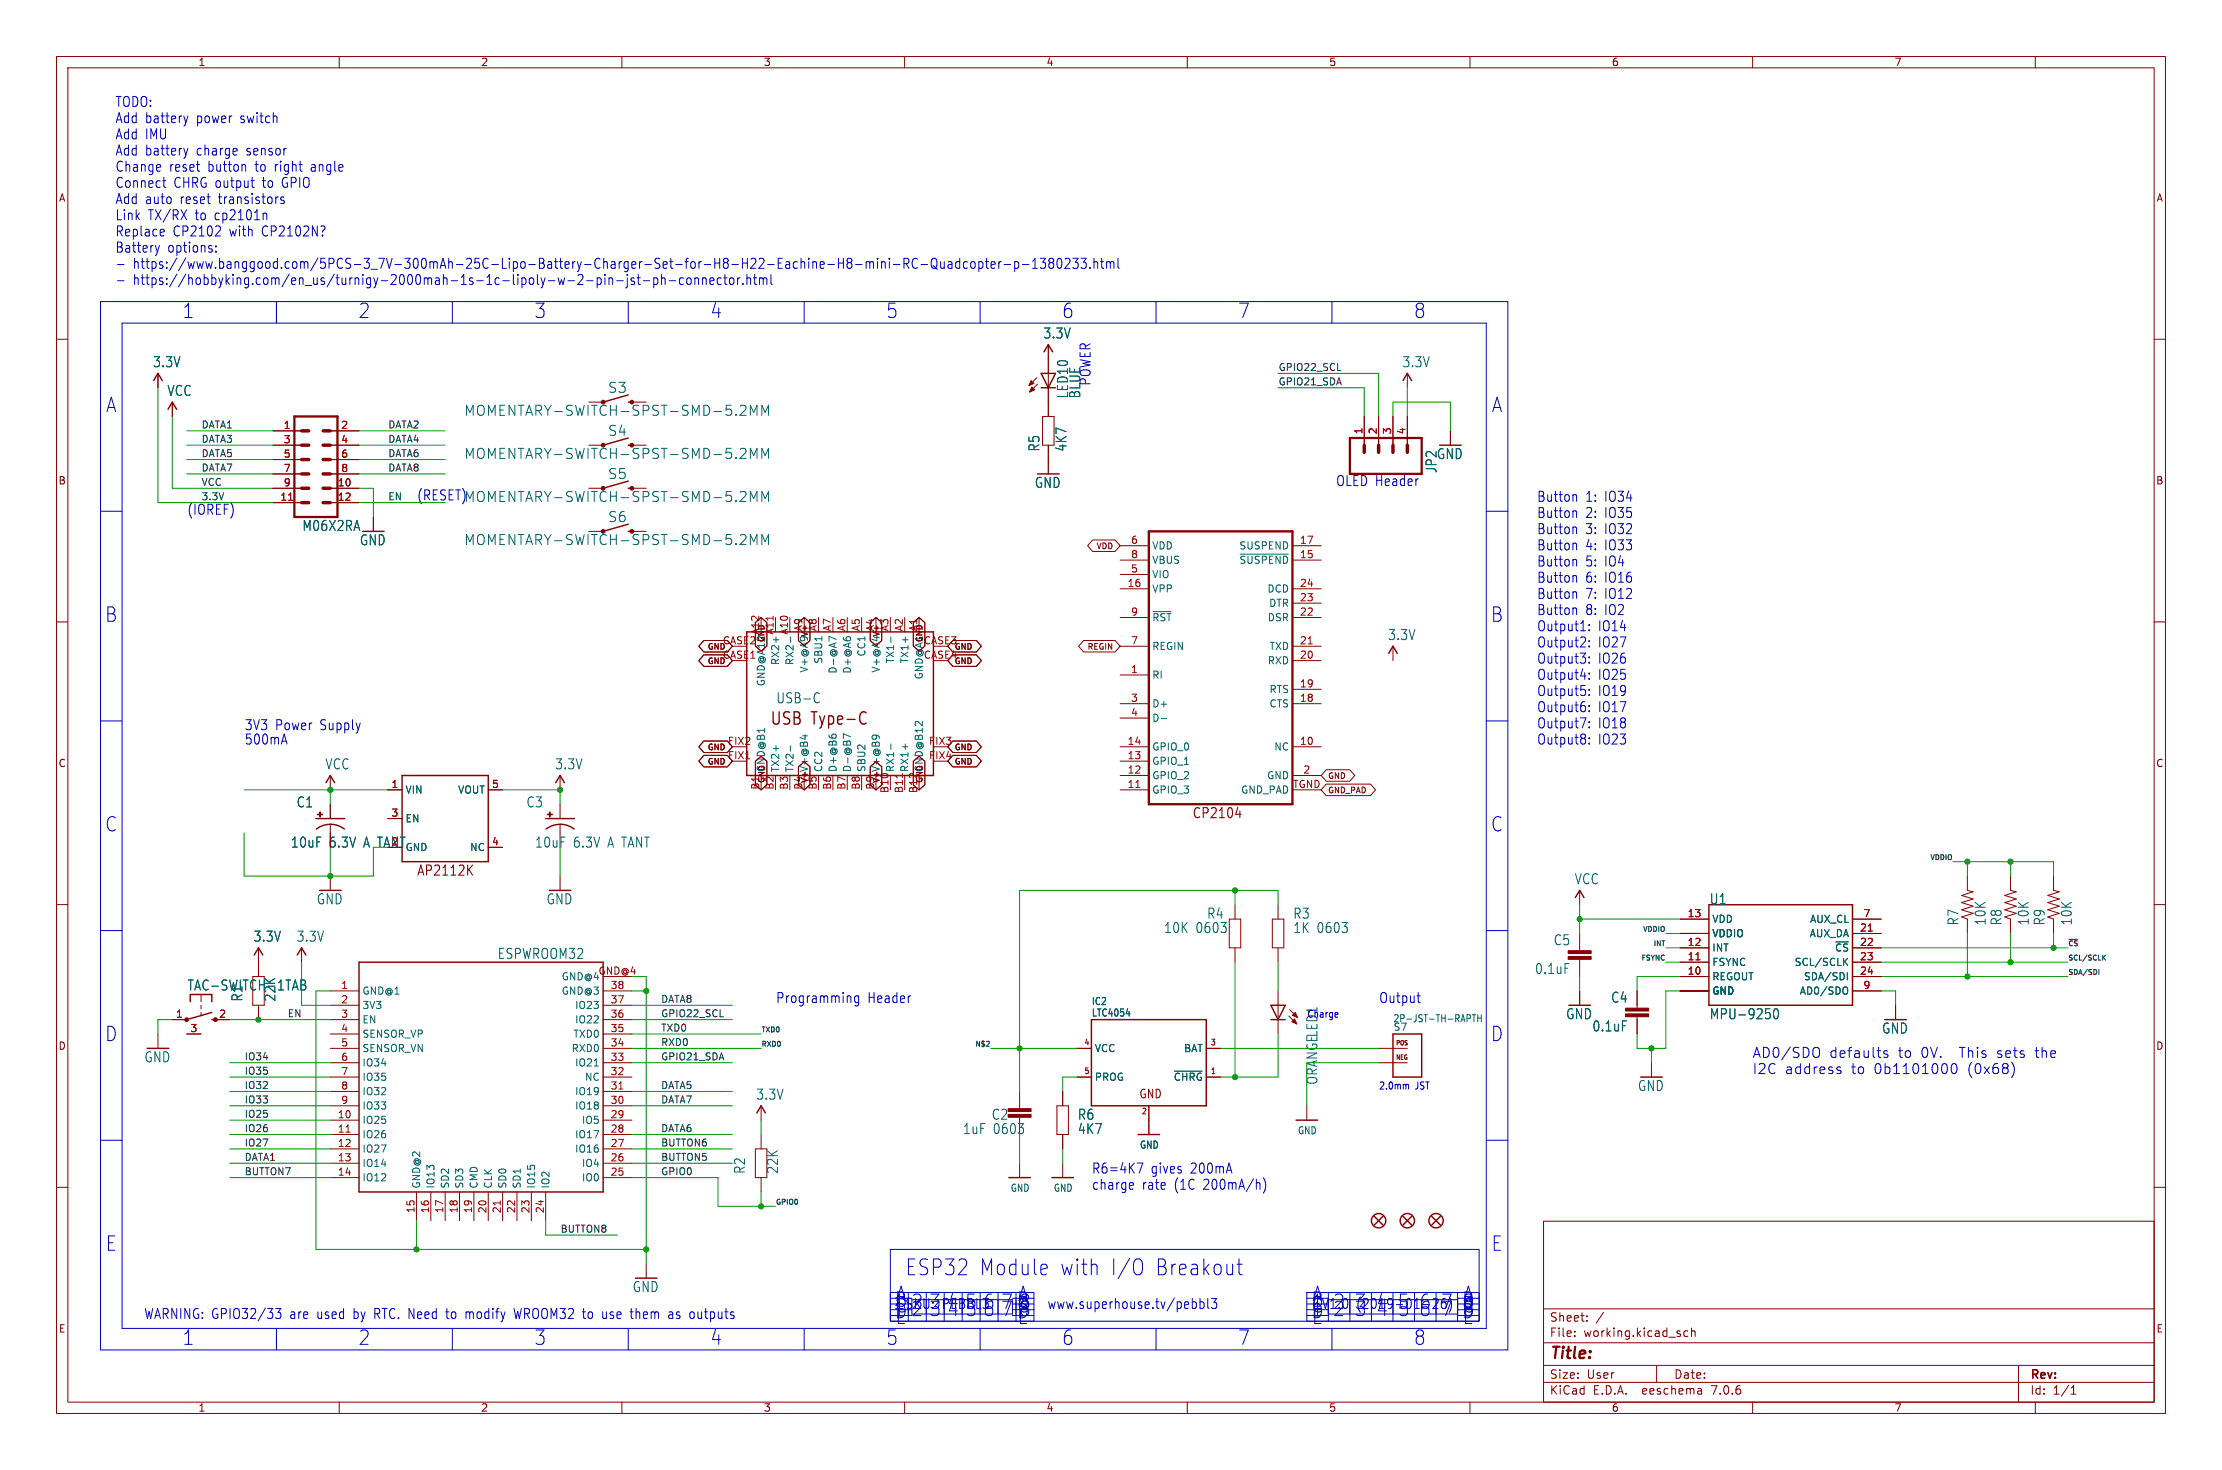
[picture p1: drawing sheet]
<svg xmlns="http://www.w3.org/2000/svg" width="393mm" height="260mm" viewBox="0 0 393 260" stroke-linecap="round" stroke-linejoin="round" font-family="sans-serif">
<defs><g id="words">
<g font-size="3.9" fill="#0000c2">
<text x="160" y="225.8">ESP32</text>
<text x="173.1" y="225.8">Module</text>
<text x="187.4" y="225.8">with</text>
<text x="196.3" y="225.8">I/O</text>
<text x="204.2" y="225.8">Breakout</text>
</g>
<g font-size="3.5" fill="#0000c2">
<text x="32.2" y="56.5">1</text>
<text x="63.4" y="56.5">2</text>
<text x="94.5" y="56.5">3</text>
<text x="125.6" y="56.5">4</text>
<text x="156.7" y="56.5">5</text>
<text x="187.8" y="56.5">6</text>
<text x="218.9" y="56.5">7</text>
<text x="250.1" y="56.5">8</text>
<text x="18.7" y="73.1">A</text>
<text x="263.8" y="73.1">A</text>
<text x="18.5" y="110.2">B</text>
<text x="263.7" y="110.2">B</text>
<text x="18.5" y="147.3">C</text>
<text x="263.7" y="147.3">C</text>
<text x="18.5" y="184.4">D</text>
<text x="263.7" y="184.4">D</text>
<text x="18.7" y="221.5">E</text>
<text x="263.8" y="221.5">E</text>
<text x="158" y="231.8">1</text>
<text x="158.2" y="231.4">B</text>
<text x="158.2" y="233.4">D</text>
<text x="158.4" y="230.4">A</text>
<text x="161.2" y="233">2</text>
<text x="164.3" y="233">3</text>
<text x="164.3" y="231.8">3</text>
<text x="167.5" y="233">4</text>
<text x="170.7" y="231.8">5</text>
<text x="173.9" y="233">6</text>
<text x="177" y="233">7</text>
<text x="177" y="231.8">7</text>
<text x="179.8" y="231.4">B</text>
<text x="179.8" y="233.4">D</text>
<text x="180" y="230.4">A</text>
<text x="180.2" y="231.8">8</text>
<text x="231.9" y="231.4">B</text>
<text x="232" y="233">1</text>
<text x="232" y="231.8">1</text>
<text x="232.1" y="230.4">A</text>
<text x="235.8" y="231.8">2</text>
<text x="235.8" y="233">2</text>
<text x="239.6" y="231.8">3</text>
<text x="239.6" y="233">3</text>
<text x="243.4" y="231.8">4</text>
<text x="247.2" y="231.8">5</text>
<text x="247.2" y="233">5</text>
<text x="251" y="233">6</text>
<text x="251" y="231.8">6</text>
<text x="254.8" y="231.8">7</text>
<text x="258.6" y="231.4">B</text>
<text x="258.6" y="231.8">8</text>
<text x="258.6" y="233">8</text>
<text x="258.7" y="230.4">A</text>
<text x="32.2" y="238.1">1</text>
<text x="63.4" y="238.1">2</text>
<text x="94.5" y="238.1">3</text>
<text x="125.6" y="238.1">4</text>
<text x="156.7" y="238.1">5</text>
<text x="158.4" y="234.4">E</text>
<text x="179.9" y="234.4">E</text>
<text x="187.8" y="238.1">6</text>
<text x="218.9" y="238.1">7</text>
<text x="232" y="234.4">E</text>
<text x="250.1" y="238.1">8</text>
<text x="258.7" y="234.4">E</text>
</g>
<text font-size="3" fill="#840000" x="136.1" y="128.5">USB Type-C</text>
<text font-size="2.8" fill="#840000" x="274" y="240.9">Title:</text>
<g font-size="2.5" fill="#0000c2">
<text x="20.3" y="19.1">TODO:</text>
<text x="20.3" y="21.9">Add battery</text>
<text x="34.8" y="21.9">power</text>
<text x="42.7" y="21.9">switch</text>
<text x="20.3" y="24.8">Add IMU</text>
<text x="20.3" y="27.6">Add battery</text>
<text x="34.8" y="27.6">charge</text>
<text x="43.7" y="27.6">sensor</text>
<text x="20.3" y="30.5">Change</text>
<text x="20.3" y="33.4">Connect</text>
<text x="29.9" y="30.5">reset</text>
<text x="30.7" y="33.4">CHRG output</text>
<text x="36.8" y="30.5">button</text>
<text x="45.3" y="30.5">to</text>
<text x="46.6" y="33.4">to</text>
<text x="48.9" y="30.5">right</text>
<text x="50.2" y="33.4">GPIO</text>
<text x="55.4" y="30.5">angle</text>
<text x="20.3" y="36.2">Add auto</text>
<text x="20.3" y="39.1">Link</text>
<text x="20.3" y="42">Replace</text>
<text x="26.2" y="39.1">TX/RX</text>
<text x="30.6" y="42">CP2102</text>
<text x="31.9" y="36.2">reset</text>
<text x="34.6" y="39.1">to</text>
<text x="38.1" y="39.1">cp2101n</text>
<text x="38.8" y="36.2">transistors</text>
<text x="40.6" y="42">with</text>
<text x="46.5" y="42">CP2102N?</text>
<text x="20.3" y="44.8">Battery</text>
<text x="23.5" y="47.7">https://www.banggood.com/5PCS-3_7V-300mAh-25C-Lipo-Battery-Charger-Set-for-H8-H22-Eachine-H8-mini-RC-Quadcopter-p-1380233.html</text>
<text x="29.6" y="44.8">options:</text>
<text x="23.5" y="50.6">https://hobbyking.com/en_us/turnigy-2000mah-1s-1c-lipoly-w-2-pin-jst-ph-connector.html</text>
<text x="193" y="68.3" transform="rotate(-90 193 68.3)">POWER</text>
<text x="73.7" y="88.7">(RESET)MOMENTARY-SWITCH-SPST-SMD-5.2MM</text>
<text x="236.2" y="86.1">OLED Header</text>
<text x="271.8" y="88.9">Button</text>
<text x="280.4" y="88.9">1: IO34</text>
<text x="33" y="91.2">(IOREF)</text>
<text x="271.8" y="91.8">Button</text>
<text x="271.8" y="94.6">Button</text>
<text x="280.4" y="91.8">2: IO35</text>
<text x="280.4" y="94.6">3: IO32</text>
<text x="271.8" y="97.5">Button</text>
<text x="271.8" y="100.3">Button</text>
<text x="280.4" y="97.5">4: IO33</text>
<text x="280.4" y="100.3">5: IO4</text>
<text x="271.8" y="103.2">Button</text>
<text x="271.8" y="106.1">Button</text>
<text x="280.4" y="103.2">6: IO16</text>
<text x="280.4" y="106.1">7: IO12</text>
<text x="271.8" y="108.9">Button</text>
<text x="271.8" y="111.8">Output1:</text>
<text x="280.4" y="108.9">8: IO2</text>
<text x="282.7" y="111.8">IO14</text>
<text x="271.8" y="114.7">Output2:</text>
<text x="271.8" y="117.5">Output3:</text>
<text x="282.7" y="114.7">IO27</text>
<text x="282.7" y="117.5">IO26</text>
<text x="271.8" y="120.4">Output4:</text>
<text x="271.8" y="123.2">Output5:</text>
<text x="282.7" y="120.4">IO25</text>
<text x="282.7" y="123.2">IO19</text>
<text x="43.2" y="131.8">500mA</text>
<text x="43.2" y="129.3">3V3</text>
<text x="48.7" y="129.3">Power</text>
<text x="56.7" y="129.3">Supply</text>
<text x="271.8" y="126.1">Output6:</text>
<text x="271.8" y="129">Output7:</text>
<text x="271.8" y="131.8">Output8:</text>
<text x="282.7" y="126.1">IO17</text>
<text x="282.7" y="129">IO18</text>
<text x="282.7" y="131.8">IO23</text>
<text x="137.2" y="177.6">Programming</text>
<text x="153.4" y="177.6">Header</text>
<text x="243.8" y="177.6">Output</text>
<text x="309.9" y="187.4">AD0/SDO</text>
<text x="309.9" y="190.3">I2C</text>
<text x="315.7" y="190.3">address</text>
<text x="323.5" y="187.4">defaults</text>
<text x="327.4" y="190.3">to</text>
<text x="331.5" y="190.3">0b1101000</text>
<text x="335.7" y="187.4">to</text>
<text x="339.8" y="187.4">0V.</text>
<text x="346.8" y="187.4">This</text>
<text x="348.1" y="190.3">(0x68)</text>
<text x="353.5" y="187.4">sets</text>
<text x="360.4" y="187.4">the</text>
<text x="193" y="207.7">R6=4K7</text>
<text x="203.6" y="207.7">gives</text>
<text x="210.6" y="207.7">200mA</text>
<text x="193" y="210.6">charge</text>
<text x="202" y="210.6">rate</text>
<text x="207.7" y="210.6">(1C</text>
<text x="213" y="210.6">200mA/h)</text>
<text x="25.4" y="233.4">WARNING: GPIO32/33</text>
<text x="51.3" y="233.4">are</text>
<text x="56.2" y="233.4">used</text>
<text x="62.8" y="233.4">by RTC. Need</text>
<text x="79.7" y="233.4">to</text>
<text x="83.2" y="233.4">modify</text>
<text x="92" y="233.4">WROOM32 to</text>
<text x="107.9" y="233.4">use</text>
<text x="113" y="233.4">them</text>
<text x="119.9" y="233.4">as outputs</text>
<text x="185.2" y="231.7">www.superhouse.tv/pebbl3</text>
</g>
<g font-size="2.5" fill="#006464">
<text x="27" y="65.2">3.3V</text>
<text x="184.5" y="60.1">3.3V</text>
<text x="248" y="65.2">3.3V</text>
<text x="29.5" y="70.2">VCC</text>
<text x="107.5" y="69.7">S3</text>
<text x="189.1" y="70.6" transform="rotate(-90 189.1 70.6)">LED10</text>
<text x="191.3" y="70.6" transform="rotate(-90 191.3 70.6)">BLUE</text>
<text x="82" y="73.8">MOMENTARY-SWITCH-SPST-SMD-5.2MM</text>
<text x="107.5" y="77.3">S4</text>
<text x="82" y="81.4">MOMENTARY-SWITCH-SPST-SMD-5.2MM</text>
<text x="184.1" y="80" transform="rotate(-90 184.1 80)">R5</text>
<text x="188.9" y="80" transform="rotate(-90 188.9 80)">4K7</text>
<text x="254.1" y="81.4">GND</text>
<text x="254.3" y="83.8" transform="rotate(-90 254.3 83.8)">JP2</text>
<text x="107.5" y="84.9">S5</text>
<text x="182.9" y="86.5">GND</text>
<text x="53.4" y="94.1">M06X2RA</text>
<text x="107.5" y="92.6">S6</text>
<text x="63.6" y="96.7">GND</text>
<text x="82" y="96.6">MOMENTARY-SWITCH-SPST-SMD-5.2MM</text>
<text x="245.4" y="113.4">3.3V</text>
<text x="137.2" y="124.6">USB-C</text>
<text x="57.5" y="136.3">VCC</text>
<text x="98.1" y="136.3">3.3V</text>
<text x="52.4" y="143">C1</text>
<text x="93" y="143">C3</text>
<text x="51.4" y="150.1">10uF</text>
<text x="58.2" y="150.1">6.3V</text>
<text x="64.4" y="150.1">A</text>
<text x="94.5" y="150.1">10uF</text>
<text x="101.4" y="150.1">6.3V</text>
<text x="107.6" y="150.1">A TANT</text>
<text x="55.9" y="160.2">GND</text>
<text x="96.6" y="160.2">GND</text>
<text x="278.4" y="156.6">VCC</text>
<text x="302.3" y="160.2">U1</text>
<text x="44.8" y="166.8">3.3V</text>
<text x="52.4" y="166.8">3.3V</text>
<text x="205.8" y="165.2">10K</text>
<text x="211.5" y="165.2">0603</text>
<text x="213.4" y="162.7">R4</text>
<text x="228.7" y="162.7">R3</text>
<text x="228.7" y="165.2">1K 0603</text>
<text x="274.7" y="167.4">C5</text>
<text x="346.6" y="163.8" transform="rotate(-90 346.6 163.8)">R7</text>
<text x="351.4" y="163.8" transform="rotate(-90 351.4 163.8)">10K</text>
<text x="354.2" y="163.8" transform="rotate(-90 354.2 163.8)">R8</text>
<text x="359" y="163.8" transform="rotate(-90 359 163.8)">10K</text>
<text x="361.9" y="163.8" transform="rotate(-90 361.9 163.8)">R9</text>
<text x="366.7" y="163.8" transform="rotate(-90 366.7 163.8)">10K</text>
<text x="87.9" y="169.8">ESPWROOM32</text>
<text x="271.4" y="172.5">0.1uF</text>
<text x="33.1" y="175.4">TAC-SWITCH-1TAB</text>
<text x="43.1" y="177.2" transform="rotate(-90 43.1 177.2)">R1</text>
<text x="48.9" y="177.2" transform="rotate(-90 48.9 177.2)">22K</text>
<text x="284.9" y="177.6">C4</text>
<text x="276.9" y="180.5">GND</text>
<text x="281.6" y="182.6">0.1uF</text>
<text x="302.3" y="180.5">MPU-9250</text>
<text x="332.8" y="183">GND</text>
<text x="25.5" y="188.1">GND</text>
<text x="233.2" y="191.9" transform="rotate(-90 233.2 191.9)">ORANGELED1</text>
<text x="133.7" y="194.7">3.3V</text>
<text x="289.6" y="193.2">GND</text>
<text x="170.2" y="200.8">1uF</text>
<text x="175.3" y="198.3">C2</text>
<text x="175.6" y="200.8">0603</text>
<text x="190.6" y="198.3">R6</text>
<text x="190.6" y="200.8">4K7</text>
<text x="132" y="207.7" transform="rotate(-90 132 207.7)">R2</text>
<text x="137.8" y="207.7" transform="rotate(-90 137.8 207.7)">22K</text>
<text x="111.8" y="228.7">GND</text>
</g>
<g font-size="2.5" fill="#840000">
<text x="210.8" y="145">CP2104</text>
<text x="67" y="150.1">TANT</text>
<text x="73.7" y="155.1">AP2112K</text>
</g>
<g font-size="2.1" fill="#840000">
<text x="201.4" y="194.5">GND</text>
<text x="274" y="234">Sheet:</text>
<text x="274" y="236.7">File:</text>
<text x="280.1" y="236.7">working.kicad_sch</text>
<text x="274" y="244.1">Size:</text>
<text x="280.7" y="244.1">User</text>
<text x="296" y="244.1">Date:</text>
<text x="359" y="244.3">Rev:</text>
<text x="274" y="246.9">KiCad</text>
<text x="281.7" y="246.9">E.D.A.</text>
<text x="290.6" y="246.9">eeschema</text>
<text x="303" y="246.9">7.0.6</text>
<text x="359" y="246.9">Id:</text>
<text x="363.1" y="246.9">1/1</text>
</g>
<g font-size="1.8" fill="#840000">
<text x="35" y="11.9">1</text>
<text x="85" y="11.9">2</text>
<text x="135" y="11.9">3</text>
<text x="185" y="11.9">4</text>
<text x="235" y="11.9">5</text>
<text x="285" y="11.9">6</text>
<text x="335" y="11.9">7</text>
<text x="10.3" y="35.9">A</text>
<text x="381.4" y="35.9">A</text>
<text x="10.3" y="85.9">B</text>
<text x="381.3" y="85.9">B</text>
<text x="162.3" y="111.7" transform="rotate(-90 162.3 111.7)">A1</text>
<text x="10.3" y="135.9">C</text>
<text x="381.3" y="135.9">C</text>
<text x="134.4" y="139.8" transform="rotate(-90 134.4 139.8)">B1</text>
<text x="136.9" y="139.8" transform="rotate(-90 136.9 139.8)">B2</text>
<text x="10.3" y="185.9">D</text>
<text x="381.3" y="185.9">D</text>
<text x="10.3" y="235.9">E</text>
<text x="381.3" y="235.9">E</text>
<text x="35" y="249.9">1</text>
<text x="85" y="249.9">2</text>
<text x="135" y="249.9">3</text>
<text x="185" y="249.9">4</text>
<text x="235" y="249.9">5</text>
<text x="285" y="249.9">6</text>
<text x="335" y="249.9">7</text>
</g>
<g font-size="1.8" fill="#a90000">
<text x="50.1" y="75.9">1</text>
<text x="60.3" y="75.9">2</text>
<text x="241" y="76.9" transform="rotate(-90 241 76.9)">1</text>
<text x="243.6" y="76.9" transform="rotate(-90 243.6 76.9)">2</text>
<text x="246.1" y="76.9" transform="rotate(-90 246.1 76.9)">3</text>
<text x="248.7" y="76.9" transform="rotate(-90 248.7 76.9)">4</text>
<text x="50.1" y="78.5">3</text>
<text x="50.1" y="81">5</text>
<text x="50.1" y="83.6">7</text>
<text x="60.3" y="78.5">4</text>
<text x="60.3" y="81">6</text>
<text x="60.3" y="83.6">8</text>
<text x="49.5" y="88.6">11</text>
<text x="50.1" y="86.1">9</text>
<text x="59.6" y="86.1">10</text>
<text x="59.6" y="88.6">12</text>
<text x="200" y="101.3">5</text>
<text x="200" y="96.3">6</text>
<text x="200" y="98.8">8</text>
<text x="229.8" y="98.8">15</text>
<text x="229.8" y="96.3">17</text>
<text x="199.3" y="103.9">16</text>
<text x="229.8" y="106.4">23</text>
<text x="229.8" y="103.9">24</text>
<text x="134.4" y="112.3" transform="rotate(-90 134.4 112.3)">A12</text>
<text x="136.9" y="112.3" transform="rotate(-90 136.9 112.3)">A11</text>
<text x="139.4" y="112.3" transform="rotate(-90 139.4 112.3)">A10</text>
<text x="142" y="111.7" transform="rotate(-90 142 111.7)">A9</text>
<text x="144.5" y="111.7" transform="rotate(-90 144.5 111.7)">A8</text>
<text x="147.1" y="111.7" transform="rotate(-90 147.1 111.7)">A7</text>
<text x="149.6" y="111.7" transform="rotate(-90 149.6 111.7)">A6</text>
<text x="152.1" y="111.7" transform="rotate(-90 152.1 111.7)">A5</text>
<text x="154.7" y="111.7" transform="rotate(-90 154.7 111.7)">A4</text>
<text x="157.2" y="111.7" transform="rotate(-90 157.2 111.7)">A3</text>
<text x="159.8" y="111.7" transform="rotate(-90 159.8 111.7)">A2</text>
<text x="200" y="109">9</text>
<text x="229.8" y="109">22</text>
<text x="127.7" y="116.6">CASE1</text>
<text x="127.7" y="114">CASE2</text>
<text x="163.3" y="114">CASE3</text>
<text x="163.3" y="116.6">CASE4</text>
<text x="200" y="119.1">1</text>
<text x="200" y="114">7</text>
<text x="229.8" y="116.6">20</text>
<text x="229.8" y="114">21</text>
<text x="200" y="124.2">3</text>
<text x="229.8" y="124.2">18</text>
<text x="229.8" y="121.7">19</text>
<text x="128.7" y="131.8">FIX2</text>
<text x="164.2" y="131.8">FIX3</text>
<text x="199.3" y="131.8">14</text>
<text x="200" y="126.7">4</text>
<text x="229.8" y="131.8">10</text>
<text x="128.7" y="134.4">FIX1</text>
<text x="164.2" y="134.4">FIX4</text>
<text x="199.3" y="136.9">12</text>
<text x="199.3" y="134.4">13</text>
<text x="230.4" y="136.9">2</text>
<text x="69.1" y="139.4">1</text>
<text x="86.9" y="139.4">5</text>
<text x="139.4" y="139.8" transform="rotate(-90 139.4 139.8)">B3</text>
<text x="142" y="139.8" transform="rotate(-90 142 139.8)">B4</text>
<text x="144.5" y="139.8" transform="rotate(-90 144.5 139.8)">B5</text>
<text x="147.1" y="139.8" transform="rotate(-90 147.1 139.8)">B6</text>
<text x="149.6" y="139.8" transform="rotate(-90 149.6 139.8)">B7</text>
<text x="152.1" y="139.8" transform="rotate(-90 152.1 139.8)">B8</text>
<text x="154.7" y="139.8" transform="rotate(-90 154.7 139.8)">B9</text>
<text x="157.2" y="140.4" transform="rotate(-90 157.2 140.4)">B10</text>
<text x="159.8" y="140.4" transform="rotate(-90 159.8 140.4)">B11</text>
<text x="162.3" y="140.4" transform="rotate(-90 162.3 140.4)">B12</text>
<text x="199.3" y="139.4">11</text>
<text x="228.6" y="139.4">TGND</text>
<text x="69.1" y="149.6">2</text>
<text x="69.1" y="144.5">3</text>
<text x="86.9" y="149.6">4</text>
<text x="298.4" y="167.4">12</text>
<text x="298.4" y="162.3">13</text>
<text x="328.9" y="164.8">21</text>
<text x="328.9" y="167.4">22</text>
<text x="329.5" y="162.3">7</text>
<text x="105.8" y="172.5">GND@4</text>
<text x="298.4" y="172.5">10</text>
<text x="298.4" y="169.9">11</text>
<text x="328.9" y="169.9">23</text>
<text x="328.9" y="172.5">24</text>
<text x="60.3" y="175">1</text>
<text x="60.3" y="177.5">2</text>
<text x="107.9" y="177.5">37</text>
<text x="107.9" y="175">38</text>
<text x="329.5" y="175">9</text>
<text x="31" y="180.1">1</text>
<text x="33.6" y="182.6">3</text>
<text x="38.7" y="180.1">2</text>
<text x="60.3" y="180.1">3</text>
<text x="60.3" y="182.6">4</text>
<text x="60.3" y="185.2">5</text>
<text x="107.9" y="185.2">34</text>
<text x="107.9" y="182.6">35</text>
<text x="107.9" y="180.1">36</text>
<text x="60.3" y="187.7">6</text>
<text x="60.3" y="190.2">7</text>
<text x="107.9" y="190.2">32</text>
<text x="107.9" y="187.7">33</text>
<text x="59.6" y="197.9">10</text>
<text x="60.3" y="192.8">8</text>
<text x="60.3" y="195.3">9</text>
<text x="107.9" y="197.9">29</text>
<text x="107.9" y="195.3">30</text>
<text x="107.9" y="192.8">31</text>
<text x="59.6" y="200.4">11</text>
<text x="59.6" y="202.9">12</text>
<text x="107.9" y="202.9">27</text>
<text x="107.9" y="200.4">28</text>
<text x="59.6" y="205.5">13</text>
<text x="59.6" y="208">14</text>
<text x="107.9" y="208">25</text>
<text x="107.9" y="205.5">26</text>
<text x="73.4" y="214.7" transform="rotate(-90 73.4 214.7)">15</text>
<text x="75.9" y="214.7" transform="rotate(-90 75.9 214.7)">16</text>
<text x="78.5" y="214.7" transform="rotate(-90 78.5 214.7)">17</text>
<text x="81" y="214.7" transform="rotate(-90 81 214.7)">18</text>
<text x="83.6" y="214.7" transform="rotate(-90 83.6 214.7)">19</text>
<text x="86.1" y="214.7" transform="rotate(-90 86.1 214.7)">20</text>
<text x="88.6" y="214.7" transform="rotate(-90 88.6 214.7)">21</text>
<text x="91.2" y="214.7" transform="rotate(-90 91.2 214.7)">22</text>
<text x="93.7" y="214.7" transform="rotate(-90 93.7 214.7)">23</text>
<text x="96.3" y="214.7" transform="rotate(-90 96.3 214.7)">24</text>
</g>
<g font-size="1.8" fill="#006464">
<text x="203.7" y="97.4">VDD</text>
<text x="203.7" y="99.9">VBUS</text>
<text x="219.1" y="99.9">~{SUSPEND}</text>
<text x="219.1" y="97.4">SUSPEND</text>
<text x="203.7" y="105">VPP</text>
<text x="203.7" y="102.5">VIO</text>
<text x="224.1" y="105">DCD</text>
<text x="224.4" y="107.5">DTR</text>
<text x="203.7" y="110.1">~{RST}</text>
<text x="224.1" y="110.1">DSR</text>
<text x="138" y="117.7" transform="rotate(-90 138 117.7)">RX2+</text>
<text x="140.6" y="117.7" transform="rotate(-90 140.6 117.7)">RX2-</text>
<text x="143.1" y="119.1" transform="rotate(-90 143.1 119.1)">V+@A9</text>
<text x="145.6" y="117.5" transform="rotate(-90 145.6 117.5)">SBU1</text>
<text x="148.2" y="119.2" transform="rotate(-90 148.2 119.2)">D-@A7</text>
<text x="150.7" y="119.2" transform="rotate(-90 150.7 119.2)">D+@A6</text>
<text x="153.3" y="116.2" transform="rotate(-90 153.3 116.2)">CC1</text>
<text x="155.8" y="119.1" transform="rotate(-90 155.8 119.1)">V+@A4</text>
<text x="158.3" y="117.4" transform="rotate(-90 158.3 117.4)">TX1-</text>
<text x="160.9" y="117.4" transform="rotate(-90 160.9 117.4)">TX1+</text>
<text x="203.7" y="115.2">REGIN</text>
<text x="224.1" y="117.7">RXD</text>
<text x="224.4" y="115.2">TXD</text>
<text x="135.5" y="121.5" transform="rotate(-90 135.5 121.5)">GND@A12</text>
<text x="163.4" y="120.3" transform="rotate(-90 163.4 120.3)">GND@A1</text>
<text x="203.7" y="120.2">RI</text>
<text x="203.7" y="125.3">D+</text>
<text x="224.4" y="125.3">CTS</text>
<text x="224.4" y="122.8">RTS</text>
<text x="203.7" y="127.9">D-</text>
<text x="135.5" y="136.7" transform="rotate(-90 135.5 136.7)">GND@B1</text>
<text x="138" y="136.7" transform="rotate(-90 138 136.7)">TX2+</text>
<text x="140.6" y="136.7" transform="rotate(-90 140.6 136.7)">TX2-</text>
<text x="143.1" y="136.7" transform="rotate(-90 143.1 136.7)">V+@B4</text>
<text x="145.6" y="136.7" transform="rotate(-90 145.6 136.7)">CC2</text>
<text x="148.2" y="136.7" transform="rotate(-90 148.2 136.7)">D+@B6</text>
<text x="150.7" y="136.7" transform="rotate(-90 150.7 136.7)">D-@B7</text>
<text x="153.3" y="136.7" transform="rotate(-90 153.3 136.7)">SBU2</text>
<text x="155.8" y="136.7" transform="rotate(-90 155.8 136.7)">V+@B9</text>
<text x="158.3" y="136.7" transform="rotate(-90 158.3 136.7)">RX1-</text>
<text x="160.9" y="136.7" transform="rotate(-90 160.9 136.7)">RX1+</text>
<text x="163.4" y="136.7" transform="rotate(-90 163.4 136.7)">GND@B12</text>
<text x="203.7" y="135.5">GPIO_1</text>
<text x="203.7" y="132.9">GPIO_0</text>
<text x="225.3" y="132.9">NC</text>
<text x="71.6" y="140.6">VIN</text>
<text x="80.9" y="140.6">VOUT</text>
<text x="203.7" y="140.6">GPIO_3</text>
<text x="203.7" y="138">GPIO_2</text>
<text x="219.4" y="140.6">GND_PAD</text>
<text x="224" y="138">GND</text>
<text x="71.6" y="145.6">EN</text>
<text x="71.6" y="150.7">GND</text>
<text x="83" y="150.7">NC</text>
<text x="302.8" y="166">VDDIO</text>
<text x="302.8" y="163.4">VDD</text>
<text x="320" y="166">AUX_DA</text>
<text x="320.1" y="163.4">AUX_CL</text>
<text x="99.3" y="173.6">GND@4</text>
<text x="302.8" y="173.6">REGOUT</text>
<text x="302.8" y="171">FSYNC</text>
<text x="302.8" y="168.5">INT</text>
<text x="317.3" y="171">SCL/SCLK</text>
<text x="319" y="173.6">SDA/SDI</text>
<text x="324.5" y="168.5">~{CS}</text>
<text x="64" y="176.1">GND@1</text>
<text x="64" y="178.7">3V3</text>
<text x="99.3" y="176.1">GND@3</text>
<text x="101.6" y="178.7">IO23</text>
<text x="193" y="178">IC2</text>
<text x="302.8" y="176.1">GND</text>
<text x="318.2" y="176.1">AD0/SDO</text>
<text x="64" y="181.2">EN</text>
<text x="64" y="183.7">SENSOR_VP</text>
<text x="101.3" y="183.7">TXD0</text>
<text x="101.6" y="181.2">IO22</text>
<text x="193" y="180">LTC4054</text>
<text x="246.4" y="181">2P-JST-TH-RAPTH</text>
<text x="246.4" y="182.5">S7</text>
<text x="64" y="186.3">SENSOR_VN</text>
<text x="64" y="188.8">IO34</text>
<text x="64" y="191.4">IO35</text>
<text x="101" y="186.3">RXD0</text>
<text x="101.6" y="188.8">IO21</text>
<text x="103.4" y="191.4">NC</text>
<text x="193.5" y="186.3">VCC</text>
<text x="193.5" y="191.4">PROG</text>
<text x="207.5" y="191.4">~{CHRG}</text>
<text x="209.3" y="186.3">BAT</text>
<text x="64" y="193.9">IO32</text>
<text x="64" y="196.4">IO33</text>
<text x="101.6" y="196.4">IO18</text>
<text x="101.6" y="193.9">IO19</text>
<text x="64" y="199">IO25</text>
<text x="64" y="201.5">IO26</text>
<text x="101.6" y="201.5">IO17</text>
<text x="102.8" y="199">IO5</text>
<text x="201.5" y="203.4">GND</text>
<text x="229.5" y="200.8">GND</text>
<text x="64" y="204.1">IO27</text>
<text x="64" y="206.6">IO14</text>
<text x="64" y="209.1">IO12</text>
<text x="101.6" y="204.1">IO16</text>
<text x="102.8" y="209.1">IO0</text>
<text x="102.8" y="206.6">IO4</text>
<text x="74.5" y="210.3" transform="rotate(-90 74.5 210.3)">GND@2</text>
<text x="77.1" y="210.3" transform="rotate(-90 77.1 210.3)">IO13</text>
<text x="79.6" y="210.3" transform="rotate(-90 79.6 210.3)">SD2</text>
<text x="82.1" y="210.3" transform="rotate(-90 82.1 210.3)">SD3</text>
<text x="84.7" y="210.3" transform="rotate(-90 84.7 210.3)">CMD</text>
<text x="87.2" y="210.3" transform="rotate(-90 87.2 210.3)">CLK</text>
<text x="89.8" y="210.3" transform="rotate(-90 89.8 210.3)">SD0</text>
<text x="92.3" y="210.3" transform="rotate(-90 92.3 210.3)">SD1</text>
<text x="94.8" y="210.3" transform="rotate(-90 94.8 210.3)">IO15</text>
<text x="97.4" y="210.3" transform="rotate(-90 97.4 210.3)">IO2</text>
<text x="178.7" y="211">GND</text>
<text x="186.3" y="211">GND</text>
</g>
<g font-size="1.8" fill="#0000c2">
<text x="231.1" y="180.1">Charge</text>
<text x="243.8" y="192.8">2.0mm</text>
<text x="250.4" y="192.8">JST</text>
</g>
<g font-size="1.7" fill="#0f0f0f">
<text x="226.1" y="65.7">GPIO22_SCL</text>
<text x="226.1" y="68.2">GPIO21_SDA</text>
<text x="35.6" y="75.9">DATA1</text>
<text x="68.6" y="75.9">DATA2</text>
<text x="35.6" y="83.5">DATA7</text>
<text x="35.6" y="80.9">DATA5</text>
<text x="35.6" y="78.4">DATA3</text>
<text x="68.6" y="83.5">DATA8</text>
<text x="68.6" y="80.9">DATA6</text>
<text x="68.6" y="78.4">DATA4</text>
<text x="35.6" y="86">VCC</text>
<text x="68.6" y="88.6">EN</text>
<text x="50.8" y="180">EN</text>
<text x="116.8" y="180">GPIO22_SCL</text>
<text x="116.8" y="177.5">DATA8</text>
<text x="116.8" y="185.1">RXD0</text>
<text x="116.8" y="182.5">TXD0</text>
<text x="43.2" y="190.2">IO35</text>
<text x="43.2" y="187.6">IO34</text>
<text x="116.8" y="187.6">GPIO21_SDA</text>
<text x="43.2" y="192.7">IO32</text>
<text x="43.2" y="195.2">IO33</text>
<text x="43.2" y="197.8">IO25</text>
<text x="116.8" y="195.2">DATA7</text>
<text x="116.8" y="192.7">DATA5</text>
<text x="43.2" y="202.9">IO27</text>
<text x="43.2" y="200.3">IO26</text>
<text x="116.8" y="202.9">BUTTON6</text>
<text x="116.8" y="200.3">DATA6</text>
<text x="43.2" y="207.9">BUTTON7</text>
<text x="43.2" y="205.4">DATA1</text>
<text x="116.8" y="205.4">BUTTON5</text>
<text x="116.8" y="207.9">GPIO0</text>
<text x="99.1" y="218.1">BUTTON8</text>
</g>
<text font-size="1.7" fill="#0000c2" x="35.6" y="88.6">3.3V</text>
<g font-size="1.4" fill="#840000">
<text x="193.8" y="97.3">VDD</text>
<text x="135.4" y="113.7" transform="rotate(-90 135.4 113.7)">GND</text>
<text x="143" y="112.7" transform="rotate(-90 143 112.7)">V+</text>
<text x="155.7" y="112.7" transform="rotate(-90 155.7 112.7)">V+</text>
<text x="163.4" y="113.7" transform="rotate(-90 163.4 113.7)">GND</text>
<text x="125" y="117.6">GND</text>
<text x="125" y="115.1">GND</text>
<text x="168.8" y="117.6">GND</text>
<text x="168.8" y="115.1">GND</text>
<text x="192.2" y="115.1">REGIN</text>
<text x="125" y="135.4">GND</text>
<text x="125" y="132.9">GND</text>
<text x="168.8" y="135.4">GND</text>
<text x="168.8" y="132.9">GND</text>
<text x="234.8" y="138">GND</text>
<text x="135.4" y="138.6" transform="rotate(-90 135.4 138.6)">GND</text>
<text x="143" y="138.6" transform="rotate(-90 143 138.6)">V+</text>
<text x="155.7" y="138.6" transform="rotate(-90 155.7 138.6)">V+</text>
<text x="163.4" y="138.6" transform="rotate(-90 163.4 138.6)">GND</text>
<text x="234.8" y="140.5">GND_PAD</text>
<text x="191.7" y="185.1">4</text>
<text x="214.1" y="185.1">3</text>
<text x="191.7" y="190.2">5</text>
<text x="214.1" y="190.2">1</text>
<text x="201.9" y="197.3">2</text>
</g>
<g font-size="1.2" fill="#0f0f0f">
<text x="341.3" y="152.2">VDDIO</text>
<text x="290.5" y="164.9">VDDIO</text>
<text x="292.3" y="167.4">INT</text>
<text x="365.8" y="167.4">~{CS}</text>
<text x="290.2" y="169.9">FSYNC</text>
<text x="365.8" y="169.9">SCL/SCLK</text>
<text x="365.8" y="172.5">SDA/SDI</text>
<text x="134.6" y="182.6">TXD0</text>
<text x="134.6" y="185.2">RXD0</text>
<text x="172.4" y="185.2">N$2</text>
<text x="137.2" y="213.1">GPIO0</text>
</g>
<g font-size="1.1" fill="#840000">
<text x="246.8" y="185.1">POS</text>
<text x="246.8" y="187.6">NEG</text>
</g>
</g></defs>
<g fill="none" stroke="#840000" stroke-width=".18">
<path d="M10 10h373v240h-373zM12 12h369v236h-369zM60 10v2M110 10v2M160 10v2M210 10v2M260 10v2M310 10v2M360 10v2M10 60h2M381 60h2M27.9 66v2.6"/>
<path d="M30.5 71.1v2.6M48.3 78.7h5M48.3 76.2h5M58.4 78.7h5.1M58.4 76.2h5.1M183.4 66.8l-1.4 1.4M183.5 67.9l-1.4 1.4M184.4 73.7h2v5h-2zM185.4 61v12.7M185.4 78.7v5.1M241.3 73.7v5M243.8 73.7v5"/>
<path d="M246.4 73.7v5M248.9 66v2.6M248.9 73.7v5M256.5 76.2v2.5M48.3 86.4h5M48.3 88.9h5M48.3 81.3h5M48.3 83.8h5M58.4 86.4h5.1M58.4 88.9h5.1M58.4 81.3h5.1M58.4 83.8h5.1"/>
<path d="M66 91.4v2.6M193.3 95.5h3.9l.9 1-.9 1h-3.9l-.9-1zM198.1 99.1h5.1M198.1 96.5h5.1M228.6 99.1h5.1M228.6 96.5h5.1M10 110h2M124.5 115.8h4.2l.8 1-.8 1.1h-4.2l-.9-1.1zM124.5 113.3h4.2l.8 1-.8 1h-4.2l-.9-1zM133.6 110.1l1-.9 1 .9v4.2l-1 .9-1-.9zM141.2 110.1l1-.9 1.1 .9v3.2l-1.1 .9-1-.9zM153.9 110.1l1-.9 1.1 .9v3.2l-1.1 .9-1-.9z"/>
<path d="M161.5 110.1l1.1-.9 1 .9v4.2l-1 .9-1.1-.9zM162.6 109.2v2.6M168.5 115.8h4.2l.9 1-.9 1.1h-4.2l-.9-1.1zM168.5 113.3h4.2l.9 1-.9 1h-4.2l-.9-1zM191.7 113.3h5.5l.9 1-.9 1h-5.5l-.9-1zM198.1 119.4h5.1M198.1 104.1h5.1M198.1 114.3h5.1M198.1 109.2h5.1M198.1 101.6h5.1M228.6 104.1h5.1M228.6 116.8h5.1"/>
<path d="M228.6 114.3h5.1M228.6 109.2h5.1M228.6 106.7h5.1M246.4 114.3v2.5M381 110h2M58.4 137.2v2.5M68.6 139.7h2.5M86.4 139.7h2.5M99.1 137.2v2.5M124.5 133.6h4.2l.8 1-.8 1h-4.2l-.9-1zM124.5 131.1h4.2l.8 1-.8 1h-4.2l-.9-1zM133.6 134.6l1-.8 1 .8v4.2l-1 .9-1-.9z"/>
<path d="M134.6 137.2v2.5M141.2 135.6l1-.9 1.1 .9v3.2l-1.1 .9-1-.9zM153.9 135.6l1-.9 1.1 .9v3.2l-1.1 .9-1-.9zM161.5 134.6l1.1-.8 1 .8v4.2l-1 .9-1.1-.9zM168.5 133.6h4.2l.9 1-.9 1h-4.2l-.9-1zM168.5 131.1h4.2l.9 1-.9 1h-4.2l-.9-1zM198.1 139.7h5.1M198.1 132.1h5.1M198.1 137.2h5.1M198.1 134.6h5.1M198.1 124.5h5.1M198.1 127h5.1"/>
<path d="M228.6 139.7h5.1M228.6 132.1h5.1M228.6 137.2h5.1M228.6 124.5h5.1M228.6 121.9h5.1M234.6 138.7h7.8l.9 1-.9 1h-7.8l-.9-1zM234.6 136.1h4.1l.9 1.1-.9 1h-4.1l-.9-1zM10 160h2M58.4 142.2v2.6M58.4 145.8v4.1M58.4 154.9v2.6M68.6 144.8h2.5"/>
<path d="M86.4 149.9h2.5M99.1 142.2v2.6M99.1 145.8v4.1M99.1 154.9v2.6M279.4 157.5v2.5M348 154.9v2.6l1 .2-2 .7 2 .6-2 .6 2 .7-2 .6 2 .6-2 .7 1 .4v2.5M355.6 154.9v2.6l1 .2-2 .7 2 .6-2 .6 2 .7-2 .6 2 .6-2 .7 1 .4v2.5M363.2 154.9v2.6l1 .2-2 .7 2 .6-2 .6 2 .7-2 .6 2 .6-2 .7 1 .4v2.5M381 160h2M35.6 175.9v1.3M35.6 177.8v.6M35.6 179.1v.6"/>
<path d="M44.7 172.7v5.1h2v-5.1M45.7 167.6v5.1M45.7 177.8v2.5M53.3 167.6v2.6M58.4 175.3h5.1M58.4 177.8h5.1M106.7 172.7h5.1M106.7 175.3h5.1M106.7 177.8h5.1M217.4 162.6h2.1v5h-2.1zM218.4 160v2.6M218.4 167.6v2.6"/>
<path d="M225 162.6h2.1v5h-2.1zM226.1 160v2.6M226.1 167.6v2.6M226.1 175.3v7.6M228 179.7l1.4 1.4M228.1 178.6l1.4 1.4M279.4 165.1v3M279.4 169.7v3M279.4 175.3v2.5M289.6 175.3v3M289.6 179.8v3.1M297.2 162.6h5.1"/>
<path d="M297.2 167.6h5.1M297.2 165.1h5.1M297.2 172.7h5.1M297.2 170.2h5.1M297.2 175.3h5.1M327.7 162.6h5M327.7 167.6h5M327.7 165.1h5M327.7 172.7h5M327.7 170.2h5M327.7 175.3h5M335.3 177.8v2.5"/>
<path d="M27.9 182.9v2.5M30.5 180.3h2.5M33 182.9h2.6M38.1 180.3h2.5M58.4 188h5.1M58.4 185.4h5.1M58.4 198.1h5.1M58.4 180.3h5.1M58.4 195.6h5.1M58.4 193h5.1M58.4 190.5h5.1M58.4 182.9h5.1"/>
<path d="M106.7 188h5.1M106.7 185.4h5.1M106.7 198.1h5.1M106.7 180.3h5.1M106.7 195.6h5.1M106.7 193h5.1M106.7 190.5h5.1M106.7 182.9h5.1M134.6 195.6v2.5M180.3 193v3.1M180.3 197.6v3.1M186.9 195.6h2.1v5.1h-2.1z"/>
<path d="M188 193v2.6M190.5 185.4h2.5M190.5 190.5h2.5M203.2 195.6v5.1M213.4 185.4h2.5M213.4 190.5h2.5M231.1 195.6v2.5M243.8 188h5.1M243.8 185.4h5.1M292.1 188v2.5M10 210h2M58.4 200.7h5.1"/>
<path d="M58.4 203.2h5.1M58.4 205.7h5.1M58.4 208.3h5.1M73.7 210.8v5.1M76.2 210.8v5.1M78.7 210.8v5.1M81.3 210.8v5.1M83.8 210.8v5.1M86.4 210.8v5.1M88.9 210.8v5.1M91.4 210.8v5.1M94 210.8v5.1"/>
<path d="M96.5 210.8v5.1M106.7 200.7h5.1M106.7 203.2h5.1M106.7 205.7h5.1M106.7 208.3h5.1M133.6 203.2h2v5.1h-2zM134.6 200.7v2.5M134.6 208.3v2.5M180.3 205.7v2.6M188 200.7v2.5M188 205.7v2.6M273 216h108v32h-108z"/>
<path d="M381 210h2M114.3 223.5v2.6M273 237.5h108M273 231.5h108M278.5 236.2v.2M278.5 235.5v.1M280.7 233.5v.2M280.7 232.8v.1M283.6 232.1l-1.3 1.9M298.5 235.5l-.4-.1-.3 .3v.4l.2 .2h.5M299.2 235.5l.2-.1 .4 .1v.9M299.2 234.9v1.5"/>
<path d="M60 248v2M110 248v2M160 248v2M210 248v2M260 248v2M273 244.5h108M273 241.5h108M293 241.5v3M300.9 245.7l.1 .9M301 246.5l-.2 .1M301 245.9l-.2 .1M310 248v2"/>
<path d="M357 241.5v6.5M360 248v2M366.3 246.6h.9M366.3 245.5l.5-.4v1.5"/>
</g>
<g fill="none" stroke="#840000" stroke-width=".25">
<path d="M27.2 67.3l.7-1.3 .8 1.3M29.7 72.4l.8-1.3 .7 1.3M111.1 77.5l-4.4 1.2M111.1 69.9l-4.4 1.2M184.1 68.6h2.6M184.1 66h2.6l-1.3 2.6zM184.7 62.2l.7-1.2 .8 1.2M248.2 67.3l.7-1.3 .8 1.3M111.1 92.7l-4.4 1.3M111.1 85.1l-4.4 1.3M132.1 111.8h33v25.4h-33zM245.6 115.6l.8-1.3 .7 1.3"/>
<path d="M57.7 138.4l.7-1.2 .8 1.2M71.1 137.2h15.3v15.2h-15.3zM98.3 138.4l.8-1.2 .7 1.2M55.9 144.8h5.1M56 146.6a4.1 4.1 0 0 1 4.9 0M96.5 144.8h5.1M96.6 146.6a4.1 4.1 0 0 1 4.9 0M278.6 158.8l.8-1.3 .8 1.3M33.7 175.9v1.3M37.5 179.1l-4.5 1.2M37.5 175.9v1.3M45 168.9l.7-1.3 .8 1.3"/>
<path d="M52.6 168.9l.7-1.3 .8 1.3M63.5 170.2h43.2v40.6h-43.2zM224.8 177.8h2.5l-1.2 2.5zM302.3 160h25.4v17.8h-25.4zM37.5 180.3h.6M133.9 196.9l.7-1.3 .8 1.3M193 180.3h20.4v15.3h-20.4zM224.8 180.3h2.5M229.2 198.1h3.8M246.4 182.9h5.1v7.6h-5.1zM178.4 208.3h3.8M186.1 208.3h3.8"/>
<path d="M201.3 200.7h3.8M243.1 215.1l1.5 1.6M244.6 215.1l-1.5 1.6M248.2 215.1l1.5 1.6M249.7 215.1l-1.5 1.6M253.2 215.1l1.6 1.6M254.8 215.1l-1.6 1.6"/>
<circle cx="243.8" cy="215.9" r="1.27"/>
<circle cx="248.9" cy="215.9" r="1.27"/>
<circle cx="254" cy="215.9" r="1.27"/>
</g>
<path d="M82.9 153.8l.7 1M83.6 153l-.9 1M218.6 144h.9M219.3 143.4v1.2" fill="none" stroke="#840000" stroke-width=".19"/>
<g fill="none" stroke="#006464" stroke-width=".18">
<path d="M131.2 71.7l.6 .1a.48 .48 0 0 1 .1 .6l-1 1.1h1.1M131.2 79.3l.6 .1a.48 .48 0 0 1 .1 .7l-1 1h1.1M132.7 73.5v-1.8l.6 1.2 .6-1.2v1.8M134.7 73.5v-1.8l.6 1.2 .6-1.2v1.8M131.2 94.5l.6 .1a.48 .48 0 0 1 .1 .7l-1 1h1.1M131.2 86.9l.6 .1a.48 .48 0 0 1 .1 .7l-1 1h1.1M132.7 81.1v-1.8l.6 1.3 .6-1.3v1.8M132.7 88.7v-1.8l.6 1.3 .6-1.3v1.8M132.7 96.3v-1.8l.6 1.3 .6-1.3v1.8M134.7 81.1v-1.8l.6 1.3 .6-1.3v1.8M134.7 88.7v-1.8l.6 1.3 .6-1.3v1.8M134.7 96.3v-1.8l.6 1.3 .6-1.3v1.8"/>
<path d="M219.3 98h8.6M137.3 112.7v.9M139.8 112.7v.9M147.9 113.1l-1.3-.6v.9M157.6 112.7v.9M203.9 108.2h3.2M139.8 131.9v1M144.5 122.5l.4 .2M144.9 124.1l-.4 .2M150.4 130.3l-1.2-.5v.8M157.6 131.6v1M160.1 131.6v1"/>
<path d="M205.4 127.1h.9M53.2 173.3h.5l.3 .2v.3l-.3 .4a.49 .49 0 0 1 .4 .4 .49 .49 0 0 1-.3 .5h-.6zM53.2 174.2h.5M199.2 179.3h.7M259.9 179.5l.2 .2-.2 .4M260.4 179.5h.6M260.7 179.5v1.2M261.4 179.5v1.2M262 179.5v1.2M313.9 178.5l.3-.1a1.24 1.24 0 0 1 0 1.8h-.1a1.32 1.32 0 0 1-.2-1.7zM326.3 170l.5 .8M326.5 174.6h.1a.81 .81 0 0 1-.1 1.2"/>
<path d="M326.7 172v1.3M326.8 169.5l-.7 .7M105.1 188.5h.7M207.7 189.5h4.9M261.4 180.1h.6"/>
</g>
<g fill="#840000" stroke="#840000" stroke-width=".18">
<path d="M228.6 179.6l.5-.5 .4 .9z"/>
<path d="M228.5 180.7l.5-.5 .4 .9z"/>
<path d="M96.8 144h.9v.1h-.9z"/>
<path d="M97.2 143.6h.1v.9h-.1z"/>
<path d="M56.2 144h.9v.1h-.9z"/>
<path d="M56.5 143.6h.2v.9h-.2z"/>
<path d="M182.4 67.3l.5 .5-.9 .4z"/>
<path d="M182.5 68.5l.5 .5-.9 .3z"/>
<path d="M178.3 196.1h4.1v.5h-4.1z"/>
<path d="M178.3 197.1h4.1v.5h-4.1z"/>
<path d="M287.5 179.3h4.1v.5h-4.1z"/>
<path d="M287.5 178.3h4.1v.5h-4.1z"/>
<path d="M277.4 169.2h4v.5h-4z"/>
<path d="M277.4 168.1h4v.6h-4z"/>
<circle cx="33" cy="180.3" r=".33"/>
<circle cx="38.1" cy="180.3" r=".33"/>
<circle cx="106.7" cy="94" r=".33"/>
<circle cx="111.8" cy="94" r=".33"/>
<circle cx="106.7" cy="78.7" r=".33"/>
<circle cx="111.8" cy="78.7" r=".33"/>
<circle cx="106.7" cy="71.1" r=".33"/>
<circle cx="111.8" cy="71.1" r=".33"/>
</g>
<path d="M51 88.5h.8M231.4 113.9h.7M159.6 136.8v.8M200.9 139.3h.7M300 169.8h.7M330.4 164.7h.8M109.5 192.6h.7M61.2 200.2h.7M88.5 212.4v.7" fill="none" stroke="#a90000" stroke-width=".18"/>
<path d="M52.1 73.7h7.6v17.7h-7.6zM238.8 77.5h12.7v6.3h-12.7zM203.2 94h25.4v48.2h-25.4z" fill="none" stroke="#840000" stroke-width=".41"/>
<path d="M152.8 125.9l.4 .2M153.2 127.9l-.4 .2" fill="none" stroke="#840000" stroke-width=".23"/>
<g fill="none" stroke="#840000" stroke-width=".61">
<path d="M53.3 78.7h1.3M53.3 76.2h1.3M57.1 78.7h1.3M57.1 76.2h1.3M241.3 78.7v1.3M243.8 78.7v1.3M246.4 78.7v1.3M248.9 78.7v1.3M53.3 88.9h1.3M53.3 86.4h1.3M53.3 83.8h1.3M53.3 81.3h1.3"/>
<path d="M57.1 88.9h1.3M57.1 86.4h1.3M57.1 83.8h1.3M57.1 81.3h1.3"/>
</g>
<path d="M371.2 171.5v.9M372 169.3l.4 .5M372.4 168.9l-.5 .5" fill="none" stroke="#0f0f0f" stroke-width=".18"/>
<g fill="none" stroke="#0000c2" stroke-width=".18">
<path d="M28.8 32h.5M29 31.4v1.5l.1 .2h.2M33.2 20.5l-.3 1.2M33.2 26.2l-.3 1.2M43.4 29.2v1.1M44.4 32h.6M44.7 33.1h.3M46.8 37.7l.3 .1 .1 .1v1M50.2 34.9l-.3-.1a.31 .31 0 0 0-.3 .3 .31 .31 0 0 0 .3 .3h.2a.31 .31 0 0 1 .2 .3 .31 .31 0 0 1-.2 .3l-.5-.1M17.8 53.3h248.9v185.5h-248.9zM20.8 46.8h1.1M20.8 49.6h1.1"/>
<path d="M21.6 57.2h241.3v177.8h-241.3zM27.5 43.4l.3 1.2M27.8 44.6l-.1 .4M28.2 43.4l-.4 1.2M28.6 40.6h.4l.1 .4-.8 .1M29 41.7h-.4M38.1 41.7h.9M38.2 44.4v.2M38.2 43.5v.2M39 40.5l-.1 .2M48.9 53.3v3.9M80 53.3v3.9"/>
<path d="M107 49.1v1.2M107.7 49.1v1.2M107.7 49.3a.37 .37 0 0 1 .6-.1l.1 1.1M109.1 49.6h1.1M111 49.1v1.6l-.3 .2M111.1 53.3v3.9M112.2 49.2l-.4-.1a.31 .31 0 0 0-.2 .3 .31 .31 0 0 0 .2 .3h.2a.31 .31 0 0 1 .3 .3 .31 .31 0 0 1-.3 .3l-.4-.1M112.7 49.1h.6M112.9 48.5v1.6l.1 .1 .3 .1M113.8 49.6h1.1M115.6 49.2l.5-.1 .3 .4v.5l-.2 .2h-.6M115.6 49.1v1.8"/>
<path d="M117 49.3a.37 .37 0 0 1 .6-.1v1.1M117 48.5v1.8M118.4 49.6h1.1M120.9 49.2l-.4-.1-.3 .4v.5l.1 .2h.6M121.6 49.2a.39 .39 0 0 1 .7 .3l-.1 .7a.39 .39 0 0 1-.4 .1 .39 .39 0 0 1-.3-.3v-.5zM122.9 49.3a.37 .37 0 0 1 .6-.1v1.1M122.9 49.1v1.2M124.3 49.3a.37 .37 0 0 1 .5-.1l.1 1.1M124.3 49.1v1.2M125.6 49.7l.7-.1-.1-.4-.4-.1-.2 .3v.8h.6M127.6 49.2l-.5-.1-.2 .4v.5l.1 .2h.6M128 49.1h.6"/>
<path d="M128.2 48.5v1.6l.1 .1 .3 .1M129.2 49.2a.39 .39 0 0 1 .6 .3l-.1 .7a.39 .39 0 0 1-.4 .1 .39 .39 0 0 1-.3-.3v-.5zM130.5 49.1v1.2M130.9 49.1l-.3 .1-.1 .3M131.4 50.2v.1M132.1 49.3a.37 .37 0 0 1 .6-.1l.1 1.1M132.1 48.5v1.8M133.3 49.1h.5M133.5 48.5v1.6l.1 .1 .2 .1M134.3 49.3a.37 .37 0 0 1 .6-.1l.1 .2M134.3 49.1v1.2M135 49.4l.2-.3 .4 .1v1.1"/>
<path d="M135 49.4v.9M136.4 48.5v1.6l.2 .2M142.2 53.3v3.9M157.3 45.7v.2M157.3 46.3v1.2M158 46.8h1.2M159.9 46.6l.7-.1 .2-.2-.2-.5-.7-.1v1.8M160.3 46.6l.5 .9M162.3 45.9l-.1-.1a.51 .51 0 0 0-.8 .3l-.1 .6a.68 .68 0 0 0 .7 .8l.3-.2M162.9 46.8h1.2M164.9 45.8h.6a1.26 1.26 0 0 1-.1 1.7l-.5-.1a1.43 1.43 0 0 1 0-1.6zM165 47l.3 .1 .5 .5"/>
<path d="M166.4 46.3v1.1a.37 .37 0 0 0 .6-.1M167 46.3v1.2M167.7 46.4h.6l.1 1.1M168.4 46.7l-.5 .1a.37 .37 0 0 0-.2 .3 .37 .37 0 0 0 .2 .4l.5-.1M169.8 46.4l-.5-.1-.3 .3v.5l.2 .3h.6M169.8 45.7v1.8M171.1 46.4l-.4-.1-.3 .3v.5l.1 .3h.6M171.8 46.4a.39 .39 0 0 1 .7 .2v.5a.4 .4 0 0 1-.4 .4 .4 .4 0 0 1-.4-.4v-.5zM173.1 46.4l.5-.1 .3 .3v.5l-.2 .3h-.6M173.1 46.3v1.8M173.4 53.3v3.9M174.3 46.3h.6"/>
<path d="M174.5 45.7v1.5l.1 .2 .3 .1M175.3 46.9l.7-.2-.1-.3-.4-.1-.2 .2 .1 .9h.5M176.7 46.3v1.2M177.1 46.3l-.3 .1-.1 .2M177.6 46.8h1.1M179.5 46.4l.4-.1 .3 .3v.5l-.2 .3h-.5M179.5 46.3v1.8M180.8 46.8h1.2M182.6 47.5h.9M182.6 46.2l.5-.5v1.8M184 45.7h.9l-.5 .7a.41 .41 0 0 1 .5 .3l-.1 .7-.6 .1-.2-.2M185.8 46.4l-.3-.3 .3-.4h.3l.3 .3-.3 .4"/>
<path d="M185.8 46.4l-.3 .4 .1 .5 .2 .2h.3l.3-.4-.1-.5-.2-.2M185.8 46.4h.3M187.2 45.8l.3-.1a1.23 1.23 0 0 1 0 1.8h-.2a1.32 1.32 0 0 1-.1-1.7zM188.4 45.9l.2-.2h.4l.2 .2 .1 .3-.1 .2-.9 1.1h1M189.8 45.7h.9l-.5 .7a.41 .41 0 0 1 .5 .3l-.1 .7-.6 .1-.2-.2M191.2 45.7h.9l-.5 .7 .5 .1v.8l-.3 .2h-.4l-.2-.2M192.8 47.3v.2M193.5 46.4a.37 .37 0 0 1 .6 0v1.1M193.5 45.7v1.8M194.7 46.3h.5M194.9 45.7v1.5v.2l.3 .1M195.7 46.4a.37 .37 0 0 1 .6 0l.1 .1"/>
<path d="M195.7 46.3v1.2M196.4 46.5l.2-.2 .4 .1v1.1M196.4 46.5v1M197.7 45.7v1.5l.3 .3M204.5 53.3v3.9M235.6 53.3v3.9M17.8 90.4h3.8M262.9 90.4h3.8M278.4 87.5h.2l.3 .2v1M278.4 90.3h.2l.3 .3v.9M278.4 93.2h.2l.3 .3v.9M278.4 96.1h.2l.3 .2v1"/>
<path d="M278.4 98.9h.2l.3 .3v.9M278.4 101.8h.2l.3 .2v1M278.4 104.7h.2l.3 .2v.9M278.4 107.5h.2l.3 .3v.9M281.1 111.4v.2M281.1 110.5v.1M281.1 113.3v.2M281.1 114.3v.1M281.1 116.2v.2M281.1 117.1v.2M281.1 119.1v.1M281.1 120v.2"/>
<path d="M17.8 127.5h3.8M50.3 129.8l.5 1.8M262.9 127.5h3.8M281.1 121.9v.2M281.1 122.8v.2M281.1 124.8v.1M281.1 125.7v.2M281.1 127.6v.2M281.1 128.6v.1M281.1 130.5v.2M281.1 131.4v.2M17.8 164.6h3.8"/>
<path d="M151.9 176.1v1.5a.4 .4 0 0 1-.7 .2M151.9 176.2l-.5-.1-.2 .4v.5l.1 .2h.6M236.6 179.1v.3l-.5 .1M250.6 176.1h.6M250.9 177.2l.3 .1M262.9 164.6h3.8M248.8 191.8l.3 .2v.6M321.4 185.2l.2 .1a1.13 1.13 0 0 1-.2 1.7M325.1 189.3l.5 .1v.2l-.2 .3h-.3M325.1 188.7l.5 .1M333.9 185.9l-.5-.1-.2 .3 .1 .2 .6 .2v.4h-.7M345.3 188.3a.42 .42 0 0 1 .4-.2 .42 .42 0 0 1 .3 .3 .92 .92 0 0 1-.5 1.5 1.08 1.08 0 0 1-.2-1.6z"/>
<path d="M356 188.2a2.06 2.06 0 0 1-.2 2.4M17.8 201.7h3.8M200 209.2h.4l.1 .4-.7 .2M200.4 210.3h-.4M201.1 205.7h1l-.6 1.8M222.8 209.2l.1 1.1M223.4 208.3a2.31 2.31 0 0 1 0 2.7M262.9 201.7h3.8M48.7 231.4h1l-.5 .7 .4 .2v.7l-.2 .2h-.4l-.3-.2M48.9 235v3.8M78.8 232h.6M80 235v3.8"/>
<path d="M82.4 232v1.2M82.5 232.1l-.1 .1M90.9 231.4l.4 1.8M107.2 233.1l-.4 .1M111.1 235v3.8M118.3 233.1h.7M118.3 232.1h.6l.1 1.1M119 232.4l-.7 .2M142.2 235v3.8M157.5 221h104.1v12.7h-104.1zM157.5 228.6h25.4v5.1h-25.4zM161.3 229.9h17.8"/>
<path d="M161.3 232.4h17.8M161.7 229l.8-.1 .4 .5M168.5 228.8l-.6 1.8M173.4 235v3.8M175.4 228.9a.81 .81 0 0 0-1 .6M185.1 223.7l.1 .6-1.1 .2M201.7 222.8a2.25 2.25 0 0 1 0 2.5M204.5 235v3.8M211 230.2h.3l.3 .4-.1 .7-.2 .1h-.3M212.3 230.3l.4-.1 .3 .4v.5l-.2 .2h-.5M212.3 229.6v1.8M213.6 229.6v1.6l.2 .2"/>
<path d="M214.3 229.6h.9l-.5 .7 .4 .2v.8l-.2 .1h-.4l-.2-.1M218.8 223.6h.9M219.2 222.7v2.4l.1 .2 .4 .2M231.1 228.6h30.5v5.1h-30.5zM234.9 229.9h22.9M234.9 232.4h22.9M235.6 235v3.8M242.6 229.9v3.8M254 229.9v3.8M254.3 230.4l-.9 1h1"/>
</g>
<g fill="none" stroke="#009600" stroke-width=".18">
<path d="M27.9 68.6v20.3h20.4M30.5 73.7v12.7h17.8M33 78.7h15.3M33 76.2h15.3M63.5 78.7h15.2M63.5 76.2h15.2M226.1 68.6h15.2v5.1M226.1 66h17.7v7.7M246.4 73.7v-2.6h10.1v5.1M248.9 68.6v5.1M33 81.3h15.3M33 83.8h15.3"/>
<path d="M63.5 86.4h2.5v5M63.5 88.9h15.2M63.5 81.3h15.2M63.5 83.8h15.2M43.2 139.7h25.4M58.4 139.7v2.5M88.9 139.7h10.2v2.5M43.2 147.3v7.6h22.8v-5h2.6M58.4 149.9v5M99.1 149.9v5M218.4 157.5v2.5M345.4 152.4h17.8v2.5"/>
<path d="M348 152.4v2.5M355.6 152.4v2.5M53.3 170.2v7.6h5.1M58.4 175.3h-2.5v45.7h58.4M111.8 172.7h2.5v50.8M111.8 177.8h17.7M111.8 175.3h2.5M218.4 170.2v20.3M226.1 160v-2.5h-45.8v35.5M226.1 170.2v5.1M279.4 162.6h17.8M279.4 160v5.1"/>
<path d="M279.4 172.7v2.6M294.6 170.2h2.6M294.6 167.6h2.6M294.6 165.1h2.6M297.2 175.3h-2.6v10.1h-5v-2.5M297.2 172.7h-7.6v2.6M332.7 172.7h33.1M332.7 170.2h33.1M332.7 167.6h33.1M332.7 175.3h2.6v2.5M348 165.1v7.6M355.6 165.1v5.1"/>
<path d="M363.2 165.1v2.5M30.5 180.3h-2.6v2.6M40.6 195.6h17.8M40.6 193h17.8M40.6 188h17.8M40.6 198.1h17.8M40.6 180.3h17.8M40.6 190.5h17.8M111.8 195.6h17.7M111.8 185.4h22.8M111.8 193h17.7M111.8 182.9h22.8"/>
<path d="M111.8 188h17.7M111.8 180.3h17.7M134.6 198.1v2.6M175.3 185.4h15.2M190.5 190.5h-2.5v2.5M215.9 185.4h27.9M226.1 182.9v7.6h-10.2M243.8 188h-12.7v7.6M292.1 185.4v2.6M40.6 203.2h17.8M40.6 208.3h17.8M40.6 205.7h17.8"/>
<path d="M40.6 200.7h17.8M73.7 215.9v5.1M96.5 215.9v2.5h12.7M111.8 203.2h17.7M111.8 208.3h15.2v5.1h10.2M111.8 205.7h17.7M111.8 200.7h17.7M134.6 210.8v2.6M180.3 200.7v5M188 203.2v2.5"/>
</g>
<g fill="#009600" stroke="#009600" stroke-width=".18">
<circle cx="355.6" cy="152.4" r=".46"/>
<circle cx="348" cy="152.4" r=".46"/>
<circle cx="292.1" cy="185.4" r=".46"/>
<circle cx="279.4" cy="162.6" r=".46"/>
<circle cx="363.2" cy="167.6" r=".46"/>
<circle cx="348" cy="172.7" r=".46"/>
<circle cx="355.6" cy="170.2" r=".46"/>
<circle cx="180.3" cy="185.4" r=".46"/>
<circle cx="218.4" cy="190.5" r=".46"/>
<circle cx="218.4" cy="157.5" r=".46"/>
<circle cx="134.6" cy="213.4" r=".46"/>
<circle cx="114.3" cy="221" r=".46"/>
<circle cx="114.3" cy="175.3" r=".46"/>
<circle cx="58.4" cy="154.9" r=".46"/>
<circle cx="73.7" cy="221" r=".46"/>
<circle cx="45.7" cy="180.3" r=".46"/>
<circle cx="58.4" cy="139.7" r=".46"/>
<circle cx="99.1" cy="139.7" r=".46"/>
</g>
<use href="#words"/>
</svg>
